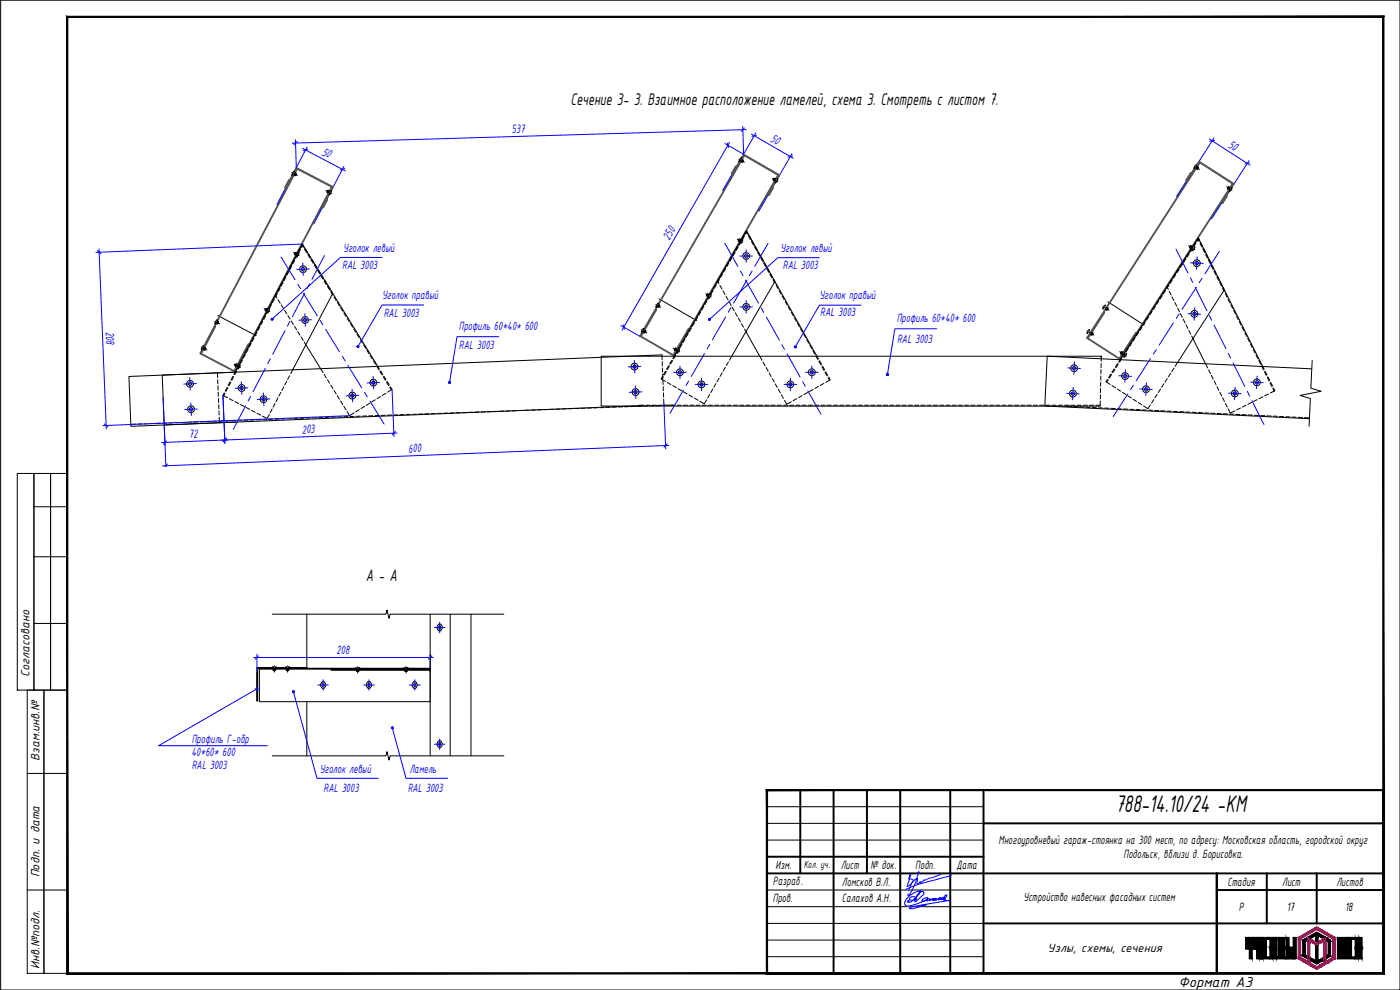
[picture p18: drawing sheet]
<svg xmlns="http://www.w3.org/2000/svg" width="420mm" height="297mm" viewBox="0 0 420 297" stroke-linecap="round" stroke-linejoin="round" font-family="sans-serif">
<defs><g id="words">
<text font-size="7.8" x="334.8" y="243.7">788-14.10/24 -КМ</text>
<g font-size="5.4">
<text x="171.2" y="31.5">Сечение 3- 3. Взаимное расположение ламелей, схема 3. Смотреть с листом 7.</text>
<text x="109.7" y="174.2">А - А</text>
</g>
<text font-size="4.7" x="353.7" y="296">Формат А3</text>
<g font-size="3.9" fill="#00f">
<text x="153.6" y="39.9" transform="rotate(-2 153.6 39.9)">537</text>
<text x="96.4" y="46.4" transform="rotate(28 96.4 46.4)">50</text>
<text x="231" y="42.3" transform="rotate(30 231 42.3)">50</text>
<text x="368.4" y="44" transform="rotate(33 368.4 44)">50</text>
<text x="103" y="75.6">Уголок левый</text>
<text x="200.9" y="72.2" transform="rotate(-60 200.9 72.2)">250</text>
<text x="234.2" y="75.7">Уголок левый</text>
<text x="102.7" y="80.8">RAL 3003</text>
<text x="234.9" y="80.6">RAL 3003</text>
<text x="114.7" y="89.8">Уголок правый</text>
<text x="245.9" y="89.8">Уголок правый</text>
<text x="115.2" y="95.1">RAL 3003</text>
<text x="246.1" y="94.9">RAL 3003</text>
<text x="31.7" y="99.5" transform="rotate(88 31.7 99.5)">208</text>
<text x="137.7" y="99.1">Профиль 60*40* 600</text>
<text x="269.1" y="96.8">Профиль 60*40* 600</text>
<text x="137.7" y="104.7">RAL 3003</text>
<text x="269.2" y="102.9">RAL 3003</text>
<text x="56.8" y="131.4" transform="rotate(-2 56.8 131.4)">72</text>
<text x="90.7" y="130.1" transform="rotate(-2 90.7 130.1)">203</text>
<text x="122.6" y="135.8" transform="rotate(-2 122.6 135.8)">600</text>
<text x="101" y="196.3">208</text>
<text x="57.5" y="227">40*60* 600</text>
<text x="57.6" y="222.8">Профиль Г-обр</text>
<text x="57.6" y="230.8">RAL 3003</text>
<text x="95.9" y="231.9">Уголок левый</text>
<text x="122.9" y="231.9">Ламель</text>
<text x="97.1" y="237.8">RAL 3003</text>
<text x="122.4" y="237.8">RAL 3003</text>
</g>
<g font-size="3.9">
<text x="8.8" y="203.2" transform="rotate(-90 8.8 203.2)">Согласовано</text>
<text x="11.9" y="228.2" transform="rotate(-90 11.9 228.2)">Взам.инв.№</text>
<text x="299.7" y="253.4">Многоуровневый гараж-стоянка на 300 мест, по адресу: Московская область, городской округ</text>
<text x="337.2" y="257.5">Подольск, вблизи д. Борисовка.</text>
<text x="11.9" y="263.3" transform="rotate(-90 11.9 263.3)">Подп. и дата</text>
<text x="232.8" y="260.8">Изм.</text>
<text x="252.3" y="260.8">Лист</text>
<text x="261.3" y="260.8">№ док.</text>
<text x="274.7" y="260.8">Подп.</text>
<text x="287" y="260.6">Дата</text>
<text x="232" y="265.6">Разраб.</text>
<text x="252.7" y="265.7">Ломсков В.Л.</text>
<text x="368.4" y="265.8">Стадия</text>
<text x="384.8" y="265.8">Лист</text>
<text x="401.1" y="265.8">Листов</text>
<text x="232" y="270.6">Пров.</text>
<text x="252.7" y="270.7">Салахов А.Н.</text>
<text x="307.2" y="270.3">Устройство навесных фасадных систем</text>
<text x="371.8" y="273.3">Р</text>
<text x="386.2" y="273.3">17</text>
<text x="403.7" y="273.3">18</text>
<text x="314.4" y="285.8">Узлы, схемы, сечения</text>
<text x="11.9" y="290.7" transform="rotate(-90 11.9 290.7)">Инв.№подл.</text>
</g>
<text font-size="3.4" x="241.2" y="260.3">Кол. уч.</text>
</g></defs>
<!-- layer: 0 -->
<g fill="none" stroke="#000" stroke-width=".3">
<path d="M.2 .1h420v296.9h-420zM87.4 79.5l-.6 1.1M87.6 79.8l-.6 1.1M88.3 77.9l-.6 1.1M88.4 78.1l-.5 1.1M89.2 76.2l-.6 1.1M89.3 76.4l-.6 1.2M90 74.6l-.5 1.1M90.2 74.8l-.6 1.1M90.6 73.5l.5 .7M90.9 73.5l-.4 .7M91.2 74l-.5-.8-.4 .8"/>
<path d="M91.4 74.7l.6 1.1M91.5 74.5l.7 1.1M92.4 76.3l.6 1.1M92.5 76.1l.7 1.1M93.3 77.9l.7 1.1M93.5 77.7l.6 1M94.3 79.5l.7 1.1M94.5 79.3l.6 1.1M218.6 78.7l-.6 1.1M218.7 78.9l-.6 1.1M219.5 77.1l-.6 1.1M219.7 77.3l-.6 1.1"/>
<path d="M220.5 75.4l-.7 1.1M220.6 75.7l-.6 1.1M221.4 73.8l-.6 1.1M221.6 74.1l-.7 1M222.3 72.2l-.6 1.1M222.5 72.4l-.6 1.1M223.3 70.6l-.6 1.1M223.4 70.8l-.6 1.1M223.6 70l.4-.7 .5 .7M223.9 69.5l.4 .8M224.2 69.5l-.5 .8M224.6 70.8l.6 1.1"/>
<path d="M224.8 70.6l.6 1.1M225.5 72.5l.6 1.1M225.7 72.2l.6 1.1M226.5 74.1l.6 1.1M226.6 73.9l.6 1M227.4 75.7l.6 1.1M227.5 75.5l.6 1.1M228.3 77.4l.6 1.1M228.5 77.1l.6 1.1M229.2 79l.6 1.1M229.4 78.8l.6 1M354.8 79l-.7 1"/>
<path d="M354.9 79.2l-.7 1.1M355.8 77.4l-.7 1.1M355.9 77.6l-.7 1.1M356.8 75.8l-.7 1.1M356.9 76.1l-.6 1M357.8 74.3l-.7 1M357.9 74.5l-.6 1.1M358.8 72.7l-.7 1M358.9 72.9l-.6 1.1M359.2 72.1l.4-.7 .4 .8M359.5 71.7l.4 .7M359.8 71.7l-.5 .7"/>
<path d="M360.2 73l.5 1.1M360.3 72.8l.6 1.1M361 74.7l.5 1.1M361.1 74.4l.6 1.2M361.8 76.3l.6 1.2M362 76.1l.5 1.1M362.7 78l.5 1.1M362.8 77.8l.6 1.1M363.5 79.7l.6 1.1M363.7 79.5l.5 1.1M65.3 94.7l11.6 6M77.1 99.7l-.6 1.1"/>
<path d="M78 98l-.6 1.2M78.9 96.4l-.6 1.1M79.7 94.7l-.5 1.1M80.6 93.1l-.6 1.1M81.5 91.4l-.6 1.1M82.3 89.7l-.5 1.1M83.1 87.8l-.4 .8 .4 .8M83.2 88.1l-.6 1.1M83.4 89.9l.7 1.1M83.9 86.2l-.5 1.1M84.1 86.4l-.6 1.1M84.4 91.5l.7 1.1"/>
<path d="M84.8 84.5l-.6 1.1M85 84.8l-.6 1.1M85.4 93.1l.7 1.1M85.7 82.9l-.6 1.1M85.8 83.1l-.5 1.1M86.4 94.7l.7 1.1M86.6 81.2l-.6 1.1M86.7 81.4l-.6 1.1M87.4 96.3l.6 1.1M88.4 97.9l.6 1.1M89.3 99.5l.7 1M95.3 81.1l.7 1.1"/>
<path d="M95.5 80.9l.6 1M96.3 82.7l.7 1.1M96.5 82.5l.6 1.1M97.3 84.3l.6 1.1M97.4 84.1l.7 1M98.3 85.9l.6 1.1M98.4 85.7l.7 1M99.3 87.5l.6 1.1M99.4 87.3l14.5 23.4M100.2 89.1l.7 1.1M101.2 90.7l.7 1.1M102.2 92.3l.7 1.1"/>
<path d="M103.2 93.9l.6 1.1M104.2 95.5l.6 1M105.2 97.1l.6 1.1M106.2 98.7l.6 1M197.8 89.7l11.3 6.5M207.5 98.4l-.6 1.1M208.4 96.8l-.6 1.1M209.4 95.2l-.7 1.1M210.3 93.6l-.6 1M211.2 91.9l-.6 1.1M212.2 90.3l-.7 1.1M213.1 88.7l-.6 1.1"/>
<path d="M214.1 87.1l-.7 1M215 85.4l-.6 1.1M215.8 83.6l-.5 .7 .5 .8M215.9 83.8l-.6 1.1M216.1 85.6l.6 1.1M216.7 81.9l-.6 1.1M216.9 82.2l-.7 1.1M217 87.3l.6 1.1M217.7 80.3l-.7 1.1M217.8 80.6l-.6 1M217.9 88.9l.6 1.1M218.8 90.6l.6 1.1"/>
<path d="M219.8 92.2l.6 1.1M220.7 93.8l.6 1.1M221.6 95.5l.6 1M222.5 97.1l.6 1.1M223.4 98.7l5.3 9.4M230.1 80.6l.6 1.1M230.3 80.4l.6 1.1M231.1 82.3l.6 1.1M231.2 82l.6 1.1M232 83.9l.6 1.1M232.1 83.7l13.5 24M232.9 85.5l.6 1.1"/>
<path d="M233.8 87.2l.6 1.1M234.7 88.8l.7 1.1M235.6 90.4l.7 1.1M236.6 92.1l.6 1.1M237.5 93.7l.6 1.1M238.4 95.3l.6 1.1M239.3 97l.6 1.1M240.2 98.6l.7 1.1M332.4 90.5l11 7.1M341.7 99.7l-.7 1.1M342.7 98.2l-.6 1M343.7 96.6l-.6 1"/>
<path d="M344.8 95l-.7 1.1M345.8 93.4l-.7 1.1M346.8 91.8l-.7 1.1M347.8 90.3l-.7 1M348.8 88.7l-.7 1.1M349.8 87.1l-.7 1.1M350.7 85.3l-.5 .7 .4 .8M350.8 85.5l-.6 1.1M350.9 87.4l.6 1.1M351.7 83.7l-.7 1.1M351.7 89.1l.6 1.1M351.9 84l-.7 1"/>
<path d="M352.6 90.7l.5 1.2M352.7 82.1l-.7 1.1M352.9 82.4l-.7 1M353.4 92.4l.6 1.1M353.7 80.6l-.6 1M353.9 80.8l-.7 1.1M354.3 94.1l.5 1.1M355.1 95.8l.6 1.1M355.9 97.5l.6 1.1M356.8 99.1l.5 1.2M364.3 81.4l.6 1.1M364.5 81.1l.6 1.2"/>
<path d="M365.2 83l.5 1.2M365.4 82.8l.5 1.1M366 84.7l.6 1.1M366.2 84.5l.6 1.1M366.9 86.4l.5 1.1M367 86.2l12.4 24.6M367.7 88.1l.6 1.1M368.6 89.8l.5 1.1M369.4 91.4l.6 1.1M370.2 93.1l.6 1.1M371.1 94.8l.5 1.1M371.9 96.5l.6 1.1"/>
<path d="M372.7 98.1l.6 1.2M373.6 99.8l.5 1.1M65.3 111.9v1.4M65.3 113.9l.1 1.3M65.4 115.8l.1 1.2M65.5 117.7v1.2M65.6 119.5v1.3M67.3 117.9l-.4 .7 1.4 .7M67.5 118l-.4 .7M68.2 116.3l-.6 1.1M68.4 116.3l-.6 1.1M68.8 119.6l1.1 .6"/>
<path d="M69 114.6l-.5 1.1M69.3 114.6l-.6 1.1M69.9 112.9l-.6 1.1M70.1 113l-.5 1.1M70.2 111.7l-31.5 1.3 .6 14.9 31.5-1.3M71 111.3l-.6 1.1M71.9 109.7l-.6 1.1M72.8 108l-.6 1.1M73.6 106.3l-.6 1.1M74.5 104.7l-.6 1.1M75.4 103l-.6 1.1M76.2 101.4l-.5 1.1"/>
<path d="M83.4 119.4l-.6 1.1M84.3 117.7l-.6 1.1M85.2 116.1l-.6 1.1M86 114.4l-.6 1.1M86.9 112.7l-.6 1.1M87.2 112.2l12.7-24.2-9.2-14.8-20.5 39.2M90.3 101.1l.7 1M91.3 102.7l5.7 9.1M97.3 112.3l.6 1.1M98.3 113.9l.6 1.1M99.3 115.5l.6 1.1M100.2 117.1l.7 1.1"/>
<path d="M101.2 118.7l.7 1.1M107.1 100.3l.7 1M108.1 101.9l.7 1M109.1 103.5l.7 1M110.1 105.1l.6 1M111.1 106.7l.6 1M112.1 108.3l.6 1M112.6 120l-1.1 .6M113.1 109.9l.6 1M114 111.4l.7 1.1M114.2 119l-1 .6M114.2 111.3l.7 1"/>
<path d="M115 113l.7 1.1M115.2 112.8l.6 1.1M115.8 118l-1.1 .6M116 114.6l.6 1.1M116.2 114.5l.6 1M117 116.2l.4 .8M117.2 116l.5 .8-1.4 .9M198.7 107.9l-.1-1.4-149.9 6.1 .6 14.9 143.4-5.8M198.7 108.5l.1 1.3M198.8 113l-.4 .7 1.3 .8M198.8 110.4l.1 1.2M198.9 112.3v1.2"/>
<path d="M199 114.1v1.3M199 116l.1 1.2M199.1 113l-.5 .8M199.1 117.9l.1 1.2M199.2 119.7v1.5M199.7 111.4l-.6 1M200 111.4l-.6 1.1M200.3 114.8l1.1 .6M200.7 109.7l-.7 1.1M200.9 109.8l-.6 1.1M201.6 108.1l-.6 1.1M201.9 108.2l-.7 1"/>
<path d="M201.9 115.7l1.1 .6M201.9 107.6l22.1-38.3 8.6 15.1-13.7 23.7M202.8 106.6l-.6 1M203.5 116.6l1.1 .7M203.7 104.9l-.6 1.1M204.7 103.3l-.7 1.1M205.1 117.6l1.1 .6M205.6 101.7l-.6 1.1M206.5 100.1l-.6 1M206.8 118.5l1.1 .6M208.4 119.5l1.1 .6M212 120l-.7 1.2-1.3-.8"/>
<path d="M213 118.3l-.6 1.1M213.9 116.7l-.6 1.1M214.9 115.1l-.7 1.1M215.8 113.5l-.6 1.1M216.7 111.9l-.6 1M217.7 110.2l-.7 1.1M218.6 108.6l-.6 1.1M229 108.6l.6 1.1M229.9 110.3l.6 1.1M230.8 111.9l.7 1.1M231.8 113.5l.6 1.1M232.7 115.2l.6 1.1"/>
<path d="M233.6 116.8l.6 1.1M234.5 118.4l.6 1.1M239.1 119.6l-1.1 .6M240.7 118.7l-1.1 .6M241.2 100.3l.6 1M242.1 101.9l.6 1.1M242.4 117.8l-1.1 .6M243 103.5l.6 1.1M243.9 105.1l.6 1.1M244 116.9l-1.1 .6M244.8 106.8l.6 1.1M245.6 115.9l-1 .7"/>
<path d="M245.8 108.4l.6 1.1M245.9 108.2l.6 1.1M246.7 110.1l.6 1.1M246.9 109.9l.6 1.1M247.3 115l-1.1 .6M247.6 111.7l.6 1.1M247.8 111.5l.6 1.1M248.5 113.3l.4 .8M248.7 113.1l.5 .9-1.4 .7M330.2 118.4v1.3M330.3 116.6v1.2M330.3 114.7v1.2"/>
<path d="M330.4 112.8l-.1 1.3M330.4 110.9v1.3M330.5 109.1l-.1 1.2M330.5 106.9h-150.1v14.9l149.8 .1v-1.6M330.5 106.9v1.5M330.5 106.9v.8M332.3 113.9l-.4 .6 1.3 .9M332.6 113.9l-.5 .8M333.4 112.3l-.7 1M333.6 112.4l-.7 1M333.7 115.7l1.1 .7M334.4 110.7l-.7 1"/>
<path d="M334.6 110.8l-.7 1M335.3 116.7l1.1 .7M335.4 109.1l-.7 1.1M335.6 109.2l-.6 1.1M335.7 108.6l23.9-37.2 7.8 15.6-14.7 22.9M336.7 107.6l-.7 1.1M336.9 117.7l1 .7M337.7 106.1l-.7 1M338.5 118.8l1 .6M338.7 104.5l-.7 1M339.7 102.9l-.7 1.1M340 119.8l1.1 .6"/>
<path d="M340.7 101.3l-.7 1.1M346.3 119.9l-.7 1.1M347.3 118.3l-.7 1.1M348.3 116.7l-.7 1.1M349.3 115.2l-.7 1M350.3 113.6l-.7 1M351.3 112l-.7 1.1M352.3 110.4l-.6 1.1M357.6 100.8l4.8 9.6M362.7 111l.6 1.1M363.6 112.6l.5 1.2M364.4 114.3l.6 1.1"/>
<path d="M365.2 116l.6 1.1M366.1 117.7l.5 1.1M366.9 119.3l.6 1.2M374.4 101.5l.6 1.1M375.3 103.2l.5 1.1M376.1 104.8l.6 1.1M377 106.5l.5 1.1M377.3 119.9l-1.1 .6M377.8 108.2l.6 1.1M378.6 109.9l.6 1.1M379 119l-1.1 .6M379.5 111.6l.5 1.1"/>
<path d="M379.7 111.4l.5 1.1M380.3 113.2l.6 1.1M380.5 113l.6 1.2M380.7 118.2l-1.2 .6M381.1 114.9l.6 1.1M381.3 114.7l.6 1.1M382 116.6l.4 .8M382.2 116.4l.4 .8-1.4 .7M393.7 110.7l-79.4-3.8-.7 14.9 79.4 3.8M393.8 108.2l-.4 8.3 3.1 .9-6.3 1.2 3.1 1-.4 8.3M40.7 127.3h-1.4M42.6 127.2h-1.3"/>
<path d="M44.4 127.1l-1.2 .1M46.3 127l-1.2 .1M48.2 127h-1.3M50.1 126.9l-1.3 .1M51.9 126.9h-1.2M53.8 126.8h-1.2M55.7 126.7l-1.3 .1M57.6 126.6l-1.3 .1M59.4 126.6h-1.2M61.3 126.5l-1.3 .1M63.2 126.5h-1.3M65 126.4h-1.2"/>
<path d="M65.6 121.4l.1 1.3M65.7 123.3l.1 1.2M65.8 125.2v1.4M66.9 126.3l-1.2 .1M68.8 126.3h-1.3M70.5 120.5l1.1 .6M70.7 126.2h-1.3M72.2 121.4l1.1 .5M72.5 126.1l-1.2 .1M73.8 122.2l1.1 .6M74.4 126.1h-1.2M75.5 123.1l1.1 .6"/>
<path d="M76.3 126h-1.3M77.1 124l1.2 .6M78.2 125.9l-1.3 .1M80 125.9h-1.2M80.8 124.4l-.6 1.2-1.4-.7M81.7 122.7l-.6 1.1M81.9 125.8h-1.2M82.6 121l-.6 1.1M83.8 125.7l-1.3 .1M85.7 125.7h-1.3M87.5 125.6h-1.2M89.4 125.5l-1.2 .1"/>
<path d="M91.3 125.5h-1.3M93.2 125.4h-1.3M95 125.3l-1.2 .1M96.9 125.3h-1.2M98.8 125.2l-1.3 .1M100.6 125.1l-1.2 .1M102.2 120.3l.7 1.1M102.5 125.1h-1.2M103.2 121.9l.6 1.1M104.2 123.5l.7 1.2 1.3-.8M104.4 125h-1.3M106.3 124.9l-1.3 .1"/>
<path d="M107.8 122.9l-1 .7M108.1 124.9h-1.2M109.4 121.9l-1 .7M110 124.8h-1.2M111 121l-1 .6M111.9 124.7l-1.3 .1M113.8 124.7h-1.3M115.6 124.6h-1.2M117.5 124.5l-1.2 .1M119.4 124.5h-1.3M121.3 124.4h-1.3M123.1 124.3l-1.2 .1"/>
<path d="M125 124.3h-1.2M126.9 124.2l-1.3 .1M128.8 124.1l-1.3 .1M130.6 124.1h-1.2M132.5 124h-1.2M134.4 123.9l-1.3 .1M136.2 123.9h-1.2M138.1 123.8l-1.2 .1M140 123.7l-1.3 .1M141.9 123.7h-1.3M143.7 123.6h-1.2M145.6 123.5l-1.2 .1"/>
<path d="M147.5 123.5h-1.3M149.4 123.4l-1.3 .1M151.2 123.3l-1.2 .1M153.1 123.3h-1.2M155 123.2l-1.3 .1M156.9 123.1l-1.3 .1M158.7 123.1h-1.2M160.6 123h-1.2M162.5 122.9l-1.3 .1M164.4 122.9h-1.3M166.2 122.8l-1.2 .1M168.1 122.8h-1.2"/>
<path d="M170 122.7h-1.3M171.9 122.6h-1.3M173.7 122.5l-1.2 .1M175.6 122.5h-1.3M177.5 122.4l-1.3 .1M179.3 122.4h-1.2M181.2 122.3h-1.2M183.1 122.2l-1.3 .1M185 122.1l-1.3 .1M186.8 122.1h-1.2M188.7 122l-1.2 .1M190.6 121.9l-1.3 .1"/>
<path d="M191.9 121.6h1.3M192.5 121.9h-1.3M193.8 121.6h1.3M194.3 121.8l-1.2 .1M195.7 121.6h1.3M196.2 121.8h-1.2M197.6 121.6h1.3M198.1 121.7h-1.2M199.5 121.6h1.2M200 121.6l-1.3 .1M201.4 121.6h1.2M202 121.5l-1.4 .1"/>
<path d="M203.2 121.6h1.3M205.1 121.6h1.3M207 121.6h1.2M208.9 121.6h1.2M210.7 121.6h1.3M212.6 121.6h1.2M214.5 121.6h1.2M216.3 121.6h1.3M218.2 121.6h1.3M220.1 121.6h1.3M222 121.6h1.2M223.9 121.6h1.2"/>
<path d="M225.7 121.6h1.3M227.6 121.6h1.3M229.5 121.6h1.2M231.4 121.6h1.2M233.2 121.6h1.3M235.1 121.6h1.2M235.4 120.1l.7 1.2 1.4-.7M237 121.6h1.2M238.8 121.6h1.3M240.7 121.6h1.3M242.6 121.6h1.3M244.5 121.6h1.2"/>
<path d="M246.4 121.6h1.2M248.2 121.6h1.3M250.1 121.6h1.3M252 121.6h1.2M253.9 121.6h1.2M255.7 121.6h1.3M257.6 121.6h1.2M259.5 121.6h1.2M261.3 121.6h1.3M263.2 121.6h1.3M265.1 121.6h1.3M267 121.6h1.2"/>
<path d="M268.9 121.6h1.2M270.7 121.6h1.3M272.6 121.6h1.3M274.5 121.6h1.2M276.4 121.6h1.2M278.2 121.6h1.3M280.1 121.6h1.2M282 121.6h1.2M283.8 121.6h1.3M285.7 121.6h1.3M287.6 121.6h1.3M289.5 121.6h1.2"/>
<path d="M291.4 121.6h1.2M293.2 121.6h1.3M295.1 121.6h1.3M297 121.6h1.2M298.9 121.6h1.2M300.7 121.6h1.3M302.6 121.6h1.2M304.5 121.6h1.2M306.3 121.6h1.3M308.2 121.6h1.3M310.1 121.6h1.3M312 121.6h1.2"/>
<path d="M313.9 121.6h1.2M315.7 121.6h1.3M317.6 121.6h1.3M319.5 121.6h1.2M320.1 121.9l1.5 .1M321.4 121.6h1.2M322.2 122l1.2 .1M323.2 121.6h1.3M324.1 122.1h1.2M325.1 121.6h1.2M325.9 122.2h1.3M327 121.6h1.2"/>
<path d="M327.8 122.3h1.3M328.8 121.6h1.4M329.7 122.4h1.2M331.6 122.4l1.2 .1M333.4 122.5l1.3 .1M335.3 122.6l1.3 .1M337.2 122.7l1.2 .1M339 122.8l1.3 .1M340.9 122.9h1.3M341.6 120.8l1.1 .7M342.8 123h1.2M344.7 123.1h1.2"/>
<path d="M345.2 121.5l-.7 1.1-1.3-.8M346.5 123.2h1.3M348.4 123.2l1.3 .1M350.3 123.3l1.2 .1M352.1 123.4l1.3 .1M354 123.5l1.3 .1M355.9 123.6l1.2 .1M357.8 123.7h1.2M359.6 123.8h1.3M361.5 123.9h1.3M363.4 124h1.2M365.3 124l1.2 .1"/>
<path d="M367.1 124.1l1.3 .1M367.7 121l.6 1.1M368.6 122.7l.6 1.3 1.4-.7M369 124.2l1.3 .1M370.9 124.3l1.2 .1M372.3 122.4l-1.1 .6M372.8 124.4l1.2 .1M374 121.6l-1.1 .5M374.6 124.5l1.3 .1M375.6 120.7l-1.1 .6M376.5 124.6l1.3 .1M378.4 124.7h1.2"/>
<path d="M380.2 124.8h1.3M382.1 124.8l1.3 .1M384 125h1.2M385.9 125l1.2 .1M387.7 125.1l1.3 .1M389.6 125.2l1.3 .1M391.5 125.3l1.5 .1M5.2 142.1h5v65h-5zM10.2 142.1h5v65h-5zM10.2 152h10M15.2 142.1h5v65h-5zM10.2 167.1h10"/>
<path d="M10.2 187.1h10M81.7 184.3h34.1l.3-1.3 .7 2.5 .3-1.2h34.1M92.1 184.3v16.2M129.1 184.3v42.5M131.9 187.8a.56 .56 0 0 0-.3 .5 .56 .56 0 0 0 .4 .5 .55 .55 0 0 0 .3-.6 .55 .55 0 0 0-.4-.4M132.2 189.3a1.05 1.05 0 0 0 .5-1.2 1.05 1.05 0 0 0-1-.8 1.06 1.06 0 0 0-.5 1.1 1.06 1.06 0 0 0 1 .9M135.1 184.3v42.5M141.4 184.3v42.5M8.2 207.1h5v84.9h-5zM13.2 207.1h7v84.9h-7zM77.1 200.3h15v.2h-14.8v9.8h-.2zM77.2 200.3l-.1 .1"/>
<path d="M77.3 210.3h.1M77.3 200.7l-.2 .2M77.3 200.9l-.2 .2M77.3 201l-.2 .2M77.3 201.2l-.2 .2M77.3 201.4l-.2 .2M77.3 201.5l-.2 .2M77.3 201.7l-.2 .2M77.3 201.9l-.2 .2M77.3 202l-.2 .3M77.3 202.2l-.2 .2M77.3 202.4l-.2 .2"/>
<path d="M77.3 202.5l-.2 .3M77.3 202.7l-.2 .2M77.3 202.9l-.2 .2M77.3 203l-.2 .2M77.3 203.2l-.2 .2M77.3 203.4l-.2 .2M77.3 203.5l-.2 .3M77.3 203.7l-.2 .2M77.3 203.9l-.2 .2M77.3 204.1l-.2 .2M77.3 204.2l-.2 .2M77.3 204.4l-.2 .2"/>
<path d="M77.3 204.6l-.2 .2M77.3 204.7l-.2 .2M77.3 204.9l-.2 .2M77.3 205.1l-.2 .2M77.3 205.2l-.2 .3M77.3 205.4l-.2 .2M77.3 205.6l-.2 .2M77.3 205.7l-.2 .3M77.3 205.9l-.2 .2M77.3 206.1l-.2 .2M77.3 206.2l-.2 .3M77.3 206.4l-.2 .2"/>
<path d="M77.3 206.6l-.2 .2M77.3 206.7l-.2 .3M77.3 206.9l-.2 .2M77.3 207.1l-.2 .2M77.3 207.2l-.2 .3M77.3 207.4l-.2 .2M77.3 207.6l-.2 .2M77.3 207.8l-.2 .2M77.3 207.9l-.2 .2M77.3 208.1l-.2 .2M77.3 208.3l-.2 .2M77.3 208.4l-.2 .2"/>
<path d="M77.3 208.6l-.2 .2M77.3 208.8l-.2 .2M77.3 208.9l-.2 .3M77.3 209.1l-.2 .2M77.3 209.3l-.2 .2M77.3 209.4l-.2 .3M77.3 209.6l-.2 .2M77.3 209.8l-.2 .2M77.3 209.9l-.2 .3M77.3 210.1l-.1 .2M77.4 200.3l-.3 .3M77.6 200.3l-.5 .4"/>
<path d="M77.7 200.3l-.2 .2M77.9 200.5h51.2v10h-51.2zM77.9 200.5h51.2v.3h-51.2zM77.9 200.3l-.3 .2M78.1 200.3l-.3 .2M78.2 200.3l-.2 .2M78.4 200.3l-.3 .2M78.6 200.3l-.3 .2M78.7 200.3l-.2 .2M78.9 200.3l-.2 .2M79.1 200.3l-.3 .2M79.2 200.3l-.2 .2"/>
<path d="M79.4 200.3l-.3 .2M79.6 200.3l-.3 .2M79.7 200.3l-.2 .2M79.9 200.3l-.2 .2M80.1 200.3l-.3 .2M80.2 200.3l-.2 .2M80.4 200.3l-.2 .2M80.6 200.3l-.3 .2M80.8 200.3l-.3 .2M80.9 200.3l-.2 .2M81.1 200.3l-.3 .2M81.3 200.3l-.3 .2"/>
<path d="M81.4 200.3l-.2 .2M81.6 200.3l-.3 .2M81.8 200.3l-.3 .2M81.9 200.3l-.2 .2M82.1 200.3l-.2 .2M82.3 200.3l-.3 .2M82.4 200.3l-.2 .2M82.6 200.3l-.2 .2M82.8 200.3l-.3 .2M82.9 200.3l-.2 .2M83.1 200.3l-.3 .2M83.3 200.3l-.3 .2"/>
<path d="M83.4 200.3l-.2 .2M83.6 200.3l-.2 .2M83.8 200.3l-.3 .2M83.9 200.3l-.2 .2M84.1 200.3l-.2 .2M84.3 200.3l-.3 .2M84.5 200.3l-.3 .2M84.6 200.3l-.2 .2M84.8 200.3l-.3 .2M85 200.3l-.3 .2M85.1 200.3l-.2 .2M85.3 200.3l-.3 .2"/>
<path d="M85.5 200.3l-.3 .2M85.6 200.3l-.2 .2M85.8 200.3l-.2 .2M86 200.3l-.3 .2M86.1 200.3l-.2 .2M86.3 200.3l-.2 .2M86.5 200.3l-.3 .2M86.6 200.3l-.2 .2M86.8 200.3l-.2 .2M87 200.3l-.3 .2M87.1 200.3l-.2 .2M87.3 200.3l-.2 .2"/>
<path d="M87.5 200.3l-.3 .2M87.7 200.3l-.3 .2M87.8 200.3l-.2 .2M88 200.3l-.3 .2M88.2 200.3l-.3 .2M88.3 200.3l-.2 .2M88.5 200.3l-.3 .2M88.7 200.3l-.3 .2M88.8 200.3l-.2 .2M89 200.3l-.2 .2M89.2 200.3l-.3 .2M89.3 200.3l-.2 .2"/>
<path d="M89.5 200.3l-.2 .2M89.7 200.3l-.3 .2M89.9 200.3l-.3 .2M90 200.3l-.2 .2M90.2 200.3l-.3 .2M90.3 200.3l-.2 .2M90.5 200.3l-.2 .2M90.7 200.3l-.3 .2M90.8 200.3l-.2 .2M91 200.3l-.2 .2M91.2 200.3l-.3 .2M91.4 200.3l-.3 .2"/>
<path d="M91.5 200.3l-.2 .2M91.7 200.3l-.3 .2M91.9 200.3l-.3 .2M92 200.3l-.2 .2M92.1 200.4l-.2 .1M92.1 210.5v16.3M96.7 204.5a1.06 1.06 0 0 0-.5 1.2 1.06 1.06 0 0 0 1 .8 1.05 1.05 0 0 0 .5-1.1 1.05 1.05 0 0 0-1-.9M96.9 206a.56 .56 0 0 1-.2-.5 .56 .56 0 0 1 .4-.5l.2 .5-.2 .5M96.9 206h.1M99.4 200.8h29.7v.2h-29.7zM99.4 200.8v-.3l.2 .3M99.4 200.7v.2"/>
<path d="M99.5 200.5l.3 .3-.3 .2M99.6 200.8l-.2 .2M99.7 200.5l.2 .3-.2 .2M99.8 200.5l.3 .3-.2 .2M100 200.5l.3 .3M100.2 200.5l.2 .3-.2 .2M100.3 200.8l-.3 .2M100.4 200.5l.2 .3-.2 .2M100.5 200.5l.3 .3-.3 .2M100.7 200.5l.2 .3M100.9 200.5l.2 .3-.2 .2M101 200.8l-.3 .2"/>
<path d="M101 200.5l.3 .3-.3 .2M101.2 200.5l.3 .3-.3 .2M101.4 200.5l.2 .3M101.5 200.5l.3 .3-.2 .2M101.6 200.8l-.2 .2M101.7 200.5l.3 .3-.3 .2M101.9 200.5l.2 .3-.2 .2M102 200.5l.3 .3-.2 .2M102.2 200.5l.2 .3M102.4 200.5l.2 .3-.2 .2M102.5 200.8l-.3 .2M102.6 200.5l.2 .3-.2 .2"/>
<path d="M102.7 200.5l.3 .3-.3 .2M102.9 200.5l.2 .3M103 200.5l.3 .3-.2 .2M103.1 200.8l-.2 .2M103.2 200.5l.3 .3-.3 .2M103.4 200.5l.2 .3M103.5 200.5l.3 .3M103.7 200.8l-.3 .2M103.7 200.5l.3 .3-.3 .2M103.8 200.8l-.2 .2M103.9 200.5l.2 .3-.2 .2M104.1 200.5l.2 .3"/>
<path d="M104.2 200.5l.3 .3-.3 .2M104.3 200.8l-.2 .2M104.4 200.5l.2 .3-.2 .2M104.6 200.5l.2 .3-.2 .2M104.7 200.5l.3 .3M104.9 200.5l.3 .3-.3 .2M105 200.8l-.2 .2M105.1 200.5l.2 .3-.2 .2M105.2 200.5l.3 .3-.2 .2M105.4 200.5l.3 .3M105.6 200.5l.2 .3-.2 .2M105.7 200.8l-.3 .2"/>
<path d="M105.7 200.5l.3 .3-.2 .2M105.9 200.5l.3 .3-.3 .2M106.1 200.5l.2 .3-.2 .2M106.3 200.5l.2 .3M106.4 200.5l.3 .3-.3 .2M106.5 200.8l-.2 .2M106.6 200.5l.2 .3-.2 .2M106.7 200.5l.3 .3-.2 .2M106.9 200.5l.3 .3M107.1 200.5l.2 .3-.2 .2M107.2 200.8l-.3 .2M107.3 200.5l.2 .3-.2 .2"/>
<path d="M107.4 200.5l.3 .3-.3 .2M107.6 200.5l.2 .3M107.8 200.5l.2 .3-.2 .2M107.9 200.8l-.3 .2M107.9 200.5l.3 .3-.2 .2M108.1 200.5l.3 .3-.3 .2M108.3 200.5l.2 .3M108.4 200.5l.3 .3-.2 .2M108.5 200.8l-.2 .2M108.6 200.5l.3 .3-.3 .2M108.8 200.5l.2 .3-.2 .2M108.9 200.5l.3 .3"/>
<path d="M109.1 200.5l.3 .3-.3 .2M109.2 200.8l-.2 .2M109.3 200.5l.2 .3-.2 .2M109.5 200.5l.2 .3-.2 .2M109.6 200.5l.3 .3-.3 .2M109.8 200.5l.2 .3M110 200.5l.2 .3-.2 .2M110 200.8l-.2 .2M110.1 200.5l.3 .3-.3 .2M110.3 200.5l.2 .3-.2 .2M110.4 200.5l.3 .3M110.6 200.5l.3 .3-.3 .2"/>
<path d="M110.6 205a.51 .51 0 0 1 .4 .5 .51 .51 0 0 1-.4 .5l-.2-.5zM110.7 200.8l-.2 .2M110.8 200.5l.2 .3-.2 .2M110.9 206.5a1.05 1.05 0 0 0 .6-1.1 1.05 1.05 0 0 0-1-.9 1.06 1.06 0 0 0-.6 1.2 1.06 1.06 0 0 0 1 .8M111 200.5l.2 .3M111.1 200.5l.3 .3M111.2 200.8l-.2 .2M111.3 200.5l.2 .3-.2 .2M111.4 200.8l-.3 .2M111.5 200.5l.2 .3-.2 .2M111.6 200.5l.3 .3M111.8 200.5l.3 .3-.3 .2"/>
<path d="M111.9 200.8l-.2 .2M112 200.5l.2 .3-.2 .2M112.1 200.5l.3 .3-.2 .2M112.3 200.5l.3 .3M112.5 200.5l.2 .3-.2 .2M112.6 200.8l-.3 .2M112.6 200.5l.3 .3-.2 .2M112.8 200.5l.3 .3-.3 .2M113 200.5l.2 .3-.2 .2M113.2 200.5l.2 .3-.2 .2M113.3 200.5l.3 .3-.3 .2M113.5 200.5l.2 .3-.2 .2"/>
<path d="M113.7 200.5l.2 .3-.2 .2M113.8 200.5l.3 .3M114 200.5l.2 .3-.2 .2M114.1 200.8l-.3 .2M114.2 200.5l.2 .3-.2 .2M114.3 200.5l.3 .3-.3 .2M114.5 200.5l.2 .3M114.7 200.5l.2 .3-.2 .2M114.8 200.8l-.3 .2M114.8 200.5l.3 .3-.2 .2M115 200.5l.3 .3-.3 .2M115.2 200.5l.2 .3"/>
<path d="M115.3 200.5l.3 .3-.2 .2M115.4 200.8l-.2 .2M115.5 200.5l.3 .3-.3 .2M115.7 200.5l.2 .3-.2 .2M115.8 200.5l.3 .3M116 200.5l.3 .3-.3 .2M116.1 200.8l-.2 .2M116.2 200.5l.2 .3-.2 .2M116.4 200.5l.2 .3-.2 .2M116.5 200.5l.3 .3M116.7 200.5l.2 .3-.2 .2M116.8 200.8l-.3 .2"/>
<path d="M116.9 200.5l.2 .3-.2 .2M117 200.5l.3 .3-.2 .2M117.2 200.5l.2 .3-.2 .2M117.4 200.5l.2 .3M117.5 200.5l.3 .3-.3 .2M117.6 200.8l-.2 .2M117.7 200.5l.2 .3-.2 .2M117.9 200.5l.2 .3-.2 .2M118 200.5l.3 .3M118.2 200.5l.2 .3-.2 .2M118.3 200.8l-.3 .2M118.4 200.5l.2 .3-.2 .2"/>
<path d="M118.5 200.5l.3 .3M118.7 200.5l.3 .3M118.8 200.8l-.2 .2M118.9 200.5l.2 .3-.2 .2M119 200.8l-.3 .2M119 200.5l.3 .3-.2 .2M119.2 200.5l.3 .3M119.4 200.5l.2 .3-.2 .2M119.5 200.8l-.3 .2M119.5 200.5l.3 .3-.2 .2M119.7 200.5l.3 .3-.3 .2M119.9 200.5l.2 .3"/>
<path d="M120.1 200.5l.2 .3-.2 .2M120.2 200.8l-.3 .2M120.2 200.5l.3 .3-.3 .2M120.4 200.5l.3 .3-.3 .2M120.6 200.5l.2 .3-.2 .2M120.7 200.5l.3 .3M120.9 200.5l.2 .3-.2 .2M121 200.8l-.2 .2M121.1 200.5l.2 .3-.2 .2M121.2 200.5l.3 .3-.3 .2M121.4 200.5l.2 .3M121.6 200.5l.2 .3-.2 .2"/>
<path d="M121.7 200.8l-.3 .2M121.7 200.5l.3 .3-.2 .2M121.9 200.5l.3 .3-.3 .2M122.1 200.5l.2 .3M122.2 200.5l.3 .3-.2 .2M122.3 200.8l-.2 .2M122.4 200.5l.3 .3-.3 .2M122.6 200.5l.2 .3-.2 .2M122.7 200.5l.3 .3M122.9 200.5l.3 .3-.3 .2M123 200.8l-.2 .2M123.1 200.5l.2 .3-.2 .2"/>
<path d="M123.3 200.5l.2 .3-.2 .2M123.4 200.5l.3 .3M123.6 200.5l.2 .3-.2 .2M123.7 200.8l-.3 .2M123.8 200.5l.2 .3-.2 .2M123.9 200.5l.3 .3-.2 .2M124 204.7a.88 .88 0 0 1 1.2 .2 .88 .88 0 0 1-.1 1.2 .69 .69 0 0 1-.8 .5 .69 .69 0 0 1-.6-.8zM124.1 200.5l.3 .3M124.3 200.5l.2 .3-.2 .2M124.4 200.8l-.3 .2M124.4 205a.51 .51 0 0 1 .4 .5 .51 .51 0 0 1-.4 .5l-.2-.5zM124.4 200.5l.3 .3-.2 .2"/>
<path d="M124.6 200.5l.2 .3-.2 .2M124.8 200.5l.2 .3-.2 .2M124.9 200.5l.3 .3M125.1 200.5l.2 .3-.2 .2M125.2 200.8l-.3 .2M125.3 200.5l.2 .3-.2 .2M125.4 200.5l.3 .3-.2 .2M125.6 200.5l.3 .3M125.8 200.5l.2 .3-.2 .2M125.9 200.8l-.3 .2M125.9 200.5l.3 .3-.2 .2M126.1 200.5l.3 .3"/>
<path d="M126.3 200.5l.2 .3M126.4 200.8l-.3 .2M126.4 200.5l.3 .3-.2 .2M126.6 200.8l-.3 .2M126.6 200.5l.3 .3-.3 .2M126.8 200.5l.2 .3M127 200.5l.2 .3-.2 .2M127.1 200.8l-.3 .2M127.1 200.5l.3 .3-.3 .2M127.3 200.5l.3 .3-.3 .2M127.5 200.5l.2 .3M127.6 200.5l.3 .3-.2 .2"/>
<path d="M127.7 200.8l-.2 .2M127.8 200.5l.3 .3-.3 .2M128 200.5l.2 .3-.2 .2M128.1 200.5l.3 .3-.2 .2M128.3 200.5l.2 .3M128.5 200.5l.2 .3-.2 .2M128.6 200.8l-.3 .2M128.7 200.5l.2 .3-.2 .2M128.8 200.5l.3 .3-.3 .2M129 200.5l.1 .1M129.1 200.9l-.1 .1M8.2 232.1h12"/>
<path d="M81.7 226.8h34.1l.3-1.3 .7 2.5 .3-1.2h34.1M131.9 222.8a.56 .56 0 0 0-.3 .5 .56 .56 0 0 0 .4 .5 .55 .55 0 0 0 .3-.6 .55 .55 0 0 0-.4-.4M132.2 224.3a1.05 1.05 0 0 0 .5-1.2 1.05 1.05 0 0 0-1-.8 1.06 1.06 0 0 0-.5 1.2 1.06 1.06 0 0 0 1 .8M8.2 267h12"/>
<circle cx="223.9" cy="76.8" r="1.03"/>
<circle cx="223.9" cy="76.8" r=".5"/>
<circle cx="359.2" cy="78.9" r="1.03"/>
<circle cx="359.2" cy="78.9" r=".5"/>
<circle cx="90.9" cy="80.8" r="1.03"/>
<circle cx="90.9" cy="80.8" r=".5"/>
<circle cx="91.6" cy="96" r="1.03"/>
<circle cx="91.6" cy="96" r=".5"/>
<circle cx="223.9" cy="92.1" r="1.03"/>
<circle cx="223.9" cy="92.1" r=".5"/>
<circle cx="358.4" cy="94.2" r="1.03"/>
<circle cx="358.4" cy="94.2" r=".5"/>
<circle cx="57" cy="115.2" r=".5"/>
<circle cx="57" cy="115.2" r="1.03"/>
<circle cx="72.5" cy="116.4" r=".5"/>
<circle cx="72.5" cy="116.4" r="1.03"/>
<circle cx="79.1" cy="119.8" r=".5"/>
<circle cx="79.1" cy="119.8" r="1.03"/>
<circle cx="105.7" cy="118.7" r="1.03"/>
<circle cx="105.7" cy="118.7" r=".5"/>
<circle cx="112" cy="114.8" r="1.03"/>
<circle cx="112" cy="114.8" r=".5"/>
<circle cx="190.4" cy="110" r=".5"/>
<circle cx="190.4" cy="110" r="1.03"/>
<circle cx="190.7" cy="117.6" r=".5"/>
<circle cx="190.7" cy="117.6" r="1.03"/>
<circle cx="204.1" cy="111.7" r=".5"/>
<circle cx="204.1" cy="111.7" r="1.03"/>
<circle cx="210.5" cy="115.3" r=".5"/>
<circle cx="210.5" cy="115.3" r="1.03"/>
<circle cx="237.2" cy="115.3" r="1.03"/>
<circle cx="237.2" cy="115.3" r=".5"/>
<circle cx="243.6" cy="111.7" r="1.03"/>
<circle cx="243.6" cy="111.7" r=".5"/>
<circle cx="322" cy="118.1" r=".5"/>
<circle cx="322" cy="118.1" r="1.03"/>
<circle cx="322.4" cy="110.5" r=".5"/>
<circle cx="322.4" cy="110.5" r="1.03"/>
<circle cx="337.7" cy="112.8" r=".5"/>
<circle cx="337.7" cy="112.8" r="1.03"/>
<circle cx="343.9" cy="116.8" r=".5"/>
<circle cx="343.9" cy="116.8" r="1.03"/>
<circle cx="370.6" cy="118" r="1.03"/>
<circle cx="370.6" cy="118" r=".5"/>
<circle cx="377.2" cy="114.7" r="1.03"/>
<circle cx="377.2" cy="114.7" r=".5"/>
<circle cx="57.3" cy="122.8" r=".5"/>
<circle cx="57.3" cy="122.8" r="1.03"/>
</g>
<path d="M89 50.7l.2 .1-29 55.4-.3-.1zM99.4 56.2l.2 .1-29 55.4-.3-.2zM223.2 46.7l.2 .1-31.2 54.2-.3-.1zM233.4 52.6l.2 .1-31.3 54.2-.2-.1zM359.9 48.8l.2 .2-33.8 52.6-.2-.2zM369.7 55.2l.3 .1-33.8 52.6-.2-.1zM64.5 97.9l.2 .1-4.2 8.1 9.7 5.1 4.3-8.1 .2 .1-4.4 8.3-10.1-5.3zM196.8 92.9l.3 .1-4.6 7.9 9.5 5.5 4.6-7.9 .2 .1-4.7 8.2-9.9-5.8zM331.3 93.7l.3 .1-5 7.7 9.3 5.9 4.9-7.6 .2 .1-5 7.9-9.7-6.2z" fill="none" stroke="#545454" stroke-width=".3"/>
<g fill="none" stroke="#00f" stroke-width=".3">
<path d="M222.9 37.9l.3 8.4-5.6-3.2M223.4 38.4l-1 1M223.9 38.9l-136.2 4.1M226.9 39.9l-10 17.2M88.7 41.9l.2 8.4M89.2 42.4l-1 1M90.8 44.5l12.9 6.8M92.2 44.1l-9.1 17.2M92.4 44.8l-1.4 .4M103.2 49.9l-9 17.2M103.4 50.6l-1.3 .4M218.2 42.9l.4 1.4"/>
<path d="M218.9 42.7l-32.2 56.3M225.5 40.2l12.6 7.3M227 40.5l-1.3 .4M237.7 46.1l-10 17.3M237.9 46.8l-1.4 .4M363 41.7l12.2 7.9M364.3 41.4l-11.2 17.5M364.5 42.1l-1.4 .3M374.9 48.2l-11.3 17.5M375 48.9l-1.4 .3M29.2 75.2l1.1 1M29.7 74.7l2.2 54"/>
<path d="M84.3 77.1l4.3 6.9M90.7 73.2l-61.9 2.5M90.9 78.9l.1 3.7M97.4 76.7l-3.8 7.1M114.7 77.2h-12.5l-20.5 18.6M217.5 72.9l3.9 7M222.1 76.8h3.7M223.9 75v3.7M230.5 73l-4 6.9M245.9 77.3h-12.5l-20.5 18.5M352.9 74.7l3.6 7.2M357.3 78.9l3.8 .1"/>
<path d="M359.3 77.1l-.2 3.7M365.9 75.4l-4.3 6.8M85.5 99.2l-3.6 7.1M87 96.4l-.7 1.4M89.4 85.3l.8 1.4M91.1 88l4.1 6.8M91.4 88l-3.7 7M91.5 94.1l.2 3.8M92.8 80.7l-3.7 .1M92.9 85.2l-.7 1.4M93.5 95.9l-3.8 .2M96.1 96.1l.8 1.4"/>
<path d="M97.7 98.8l4.2 6.8M127.2 91.5h-12.5l-7.3 12.5M186.4 97.7l5.5 3.2M187 97.5l.4 1.4M217.8 95.1l-4 6.8M219.4 92.3l-.8 1.4M222.1 92.1h3.7M222.2 81.3l.8 1.4M223.8 84.1l3.8 6.9M223.9 90.2v3.8M224.1 84.1l-3.9 6.8M225.7 81.3l-.8 1.4"/>
<path d="M228.4 92.4l.8 1.4M230 95.1l3.9 7M258.4 91.6h-12.5l-7.2 12.5M281.1 98.6h-12.5l-2.3 13.8M352.1 96.9l-4.2 6.7M353.9 94.2l-.9 1.3M356.6 94.1l3.7 .2M357.2 83.3l.7 1.5M358.5 92.3l-.1 3.8M358.7 86.2l3.5 7.1M359 86.2l-4.3 6.7M360.7 83.5l-.8 1.3"/>
<path d="M362.9 94.7l.7 1.4M364.3 97.5l3.6 7.1M49 119.3l.8 20.8M57 113.3l.1 3.7M58.9 115.1l-3.7 .1M66.9 118.6l.6 14.4M72.4 114.5l.2 3.8M74.4 116.3l-3.8 .2M75.2 118.9l-.7 1.4M79 117.9l.2 3.8M79.6 110.5l-3.7 7M81 119.7l-3.8 .2"/>
<path d="M81.1 107.7l-.7 1.4M102.7 106.9l.9 1.4M104.4 109.6l4.2 6.8M105.7 116.8l.1 3.8M107.6 118.6l-3.7 .2M109.4 117.7l.8 1.4M112 112.9l.1 3.8M113.9 114.8l-3.7 .1M117.7 116.8l.5 14.2M149.7 101h-12.5l-2.3 13.8M190.4 108.1l.1 3.8M190.7 115.8l.1 3.7"/>
<path d="M192.3 109.9l-3.7 .2M192.6 117.6l-3.7 .1M202.2 111.7h3.8M204.1 109.8v3.8M205.1 117.1l-4 6.9M206.7 114.3l-.8 1.4M208.6 115.3h3.8M210.5 113.5v3.7M211.4 106.1l-3.9 6.9M213 103.3l-.8 1.4M234.7 103.4l.7 1.4M235.3 115.3h3.8"/>
<path d="M236.2 106.2l3.9 6.9M237.2 113.5v3.7M240.9 114.5l.8 1.4M241.8 111.7h3.7M242.4 117.3l4 7M243.6 109.8v3.8M320.1 118l3.8 .2M320.5 110.4l3.8 .2M322.1 116.2l-.2 3.8M322.5 108.6l-.2 3.8M335.8 112.7l3.8 .2M337.8 111l-.2 3.7"/>
<path d="M338.4 118.2l-4.3 6.8M340.1 115.6l-.8 1.3M342.1 116.7l3.7 .2M344 114.9l-.1 3.7M345.3 107.6l-4.3 6.6M347 104.9l-.8 1.3M368.6 106l.7 1.4M368.7 117.9l3.8 .2M370 108.9l3.6 7.1M370.7 116.2l-.2 3.7M374.3 117.4l.7 1.4M375.3 114.6l3.8 .2"/>
<path d="M377.3 112.8l-.2 3.8M31.3 127.2l1.1 1M50 132.2l-1 1.1M50.2 139.2l-.8 .9M57.3 120.9l.1 3.8M59.2 122.7l-3.7 .2M67.9 131.5l-.9 1.1M68.5 132l-20 .8M73.7 121.7l-3.7 7.1M104.9 124.7l-74 3M111.1 120.4l4.2 6.8M118.7 129.4l-1 1.1"/>
<path d="M119.2 129.9l-52.7 2.2M199.2 121.2l.6 13.5M200.2 133.1l-.9 1.1M200.7 133.6l-151.9 6.2M375.7 120.2l3.6 7.2M76.1 197.3h54M77.1 196.3v5.2M77.6 196.8l-1 1M129.1 196.3v5.2M129.6 196.8l-1 1M130.4 188.3h.7M131.3 188.3h.1"/>
<path d="M131.6 188.3h.8M132 186.7v.7M132 187.6v.1M132 187.9v.8M132 188.9v.1M132 189.2v.7M132.5 188.3h.2M132.8 188.3h.7M77.1 206.7l-29.5 17h32.6M88.1 207.5l7 26h18.4M95.4 205.5h.7M96.3 205.5h.1"/>
<path d="M96.6 205.5h.8M97 203.9v.8M97 204.8v.2M97 205.1v.8M97 206.1v.2M97 206.4v.7M97.5 205.5h.2M97.9 205.5h.7M109.2 205.5h.7M110 205.5h.2M110.3 205.5h.8M110.7 203.9v.8"/>
<path d="M110.7 204.8v.2M110.7 205.1v.8M110.7 206.1v.2M110.7 206.4v.7M111.3 205.5h.1M111.6 205.5h.7M117.7 218.4l4.2 15.1h12.4M122.9 205.5h.7M123.8 205.5h.1M124.1 205.5h.8M124.5 203.9v.8M124.5 204.8v.2"/>
<path d="M124.5 205.1v.8M124.5 206.1v.2M124.5 206.4v.7M125 205.5h.2M125.3 205.5h.8M130.4 223.3h.7M131.3 223.3h.1M131.6 223.3h.8M132 221.7v.7M132 222.6v.1M132 222.9v.8M132 223.9v.1"/>
<path d="M132 224.2v.7M132.5 223.3h.2M132.8 223.3h.7"/>
</g>
<g fill="#fff" stroke="#fff" stroke-width=".3">
<path d="M369.8 41.7l-1.6 2.5 4.1-.9zM368.2 44.2l4.1-.9-1.6 2.5z"/>
<path d="M232.4 39.9l-1.5 2.6 4-1.2zM230.9 42.5l4-1.2-1.5 2.6z"/>
<path d="M97.7 43.9l-1.4 2.7 4-1.3zM96.3 46.6l4-1.3-1.4 2.6z"/>
<path d="M90.5 127.3l.2 3 4.1-3.1zM90.7 130.3l4.1-3.1 .1 3z"/>
<path d="M31.5 99.5l3.1 4.2-.1-4.3zM31.5 99.5l3.1 4.2-3 .1z"/>
<path d="M122.6 133l.1 3 4-3.1zM122.7 136l4-3.1 .1 3z"/>
<path d="M57 128.7l.1 3 2.5-3.1zM59.6 128.6l.2 3-2.7 .1z"/>
<path d="M153.5 37.2l.1 3 4.3-3.1zM153.6 40.2l4.3-3.1 .1 3z"/>
<path d="M200.6 67.2l-2.1 3.7 2.6 1.4zM200.6 67.2l2.6 1.5-2.1 3.6z"/>
<path d="M101 193.5v3l4.2-3zM101 196.5l4.2-3v3z"/>
</g>
<g fill="none" stroke="#545454" stroke-width=".4">
<path d="M85.6 56.1l.1 .3 .3-.1 1.1-2-.3-.1-1 2M85.8 56.2l1-1.9 .5-.4 1.7-3.3 10.7 5.6-1.8 3.3v.6l-1 1.9M87.1 53.7l-.5 .4-1 2M87.1 53.8l1.8-3.5 11.1 5.8-1.8 3.5v.4M219.8 52.1l3.4-5.5 10.4 6-1.8 3.3-.1 .6M219.8 52.1l1.1-1.9 .2 .1-1.1 1.9M221.1 49.8l-.4 .2-1.2 1.9 .2 .4 .3-.1M221.1 49.8l2.1-3.5 10.8 6.2-2 3.5M231.7 56.5l-1 1.8M232 56.4v.1M232 56.5l-1.1 2-.4 .1-.1-.4 1.1-1.9 .3 .1-1.2 1.9M232 56.1v.3"/>
<path d="M232 55.9v.2M357.3 51.9l.4-.2 2.2-3.3 10.5 6.7-2.2 3.4v.4M357.3 51.9l-1.3 2 .1 .3h.3M357.8 52l-.4 .2-1.2 1.8 1.2-1.9 .3 .2-1.3 1.9M357.9 51.9l-.1 .1M357.9 51.9l2-3.2 10.1 6.5-2 3.2v.5M368 58.8l-1.2 2M368.2 58.9l-1.2 2-.4 .1-.1-.3M98.2 60l-1.1 2.2h-.3l-.1-.3 1-2 .2 .1-1 2M366.5 60.7l1.2-1.9 .3 .1-1.2 1.9"/>
</g>
<g fill="none" stroke="#000" stroke-width=".3">
<path d="M87.6 51.8l1.7 .9M88.1 51.5l.2-.1-.6 1.2-.1-.2zM88.6 52a.34 .34 0 0 1 .3 .5 .34 .34 0 0 1-.6 0zM88.9 52.1l-.3 .6M97.8 57.2l1.7 .8M98.4 57.1l.4 .2M98.8 57.3l-.3 .6-.3-.2 .2-.6-.2 .6M99 58.3l-.2 .1M99 58.3l.4-1.1-.6 1.2M221.7 47.7l1.7 1M221.7 48.3l.1 .3M222.3 47.5l-.5 .8"/>
<path d="M222.3 47.4h.2l-.7 1.2M223.1 48.2l-.3 .5M223.1 48.1l-.2-.2-.5 .6 .4 .2M231.8 53.5l1.6 1M232.4 53.5a.36 .36 0 0 0-.4 .4 .36 .36 0 0 0 .4 .3M232.4 53.5l.3 .2-.3 .6M232.4 53.5l-.3 .6M232.6 54.8l.8-.9-.1-.3-.6 1.2M358.4 49.8l1.6 1M358.9 49.5h.3l-.8 1.1v-.2zM359.7 50.3l-.3 .5M359.7 50.3l-.3-.2-.3 .5"/>
<path d="M359.7 50.3l-.4 .5-.3-.2M368.1 56.1l1.6 1M368.7 56.1l.4 .2-.4 .5-.3-.2M368.7 56.1l-.3 .5M369.7 56.2v.3l-.8 .9zM88.1 75.8l1.7 .9M88.7 75.8l-.3 .5M88.7 75.7l.3 .2M89 75.9l-.3 .6-.3-.2M89.2 77h-.2l.6-1.2-.3 1.2M221.3 71.7l1.6 1M221.9 71.8l-.3 .4"/>
<path d="M221.9 71.7l.3 .2-.3 .5-.3-.1M221.9 71.7l-.3 .6M222.8 71.8l-.4 1.2M222.8 71.8l-.7 1.2 .3-.1M356.7 73.7l1.9 1.2M357.3 73.7l.4 .2M357.3 73.8l-.3 .4M357.4 73.8l-.4 .5 .3 .2M357.7 73.9l-.4 .6M358 75.1l-.2 .1 .7-1.2-.5 1.1M64.5 96.4l1.4 .7M65 96.1l.2-.1-.6 1.2-.1-.2 .5-.9"/>
<path d="M65.3 96.4l.3 .2M65.3 96.5l-.3 .5a.35 .35 0 0 0 .5 .1 .35 .35 0 0 0 .1-.5M65.6 96.6l-.3 .6M79.3 92.6l1.7 .9M79.9 92.6l-.3 .5M79.9 92.6l.3 .1-.4 .6-.2-.2zM80.8 92.6l.1 .3-.7 .9zM192.5 98.9l1.6 1M193.2 98.6h-.2l-.5 .9M193.3 98.6l-.7 1.2-.1-.3M193.8 99.4l-.3 .5M193.8 99.3l-.2-.2-.4 .6 .3 .2"/>
<path d="M196.8 91.3l1.5 .9M196.9 91.9v.3l.7-1.2-.2 .1-.5 .9M198 91.7l-.3 .5M198 91.6l-.2-.2-.5 .6 .4 .2M211.8 88.2l1.6 .9M212.4 88.2l-.3 .5M212.4 88.1l.3 .2M212.7 88.4l-.3 .5-.3-.2M213.4 88.5l-.1-.2-.7 1.2 .3-.1M213.4 88.5l-.5 .9M326.2 99.2l2.1 1.3M326.8 99l.2-.1-.7 1.2-.1-.3 .6-.8"/>
<path d="M327.7 99.8l.3 .2-.4 .5-.2-.2zM331 91.9l1.8 1.2M331.5 91.6h.3l-.8 1.1v-.2l.5-.9M331.9 92.8l.3 .2M332.5 92.5l-.3-.2-.3 .5M332.5 92.5l-.3 .5zM60.4 104.1l1.7 .9M60.4 104.7l.1 .3M60.5 104.7l.4-.9h.2l-.6 1.2M61.7 104.5l-.3-.2-.3 .6 .4 .1M61.7 104.5l-.2 .5M61.8 104.5l-.3 .6"/>
<path d="M70.2 109.3l2 1M70.8 109.3l-.3 .5M70.8 109.2l.4 .2M70.8 109.2l-.3 .6M71.2 109.4l-.3 .6-.4-.2M71.6 110.6h-.2l.6-1.2-.4 1.2M202.1 104.5l1.9 1.1M202.4 105a.36 .36 0 0 1 .2-.5 .36 .36 0 0 1 .4 .2l-.3 .5-.3-.2M202.7 104.5l-.3 .5M203.2 105.9l.7-.9v-.3l-.7 1.2M328 100l-.3 .5M336 105.5l2.1 1.3"/>
<path d="M336.6 105.6l-.3 .4M336.6 105.5l-.3 .6 .1 .2 .6-.5M336.6 105.5l.3 .2M338 106l.1 .2-.8 .9M338 106l-.7 1.1M82.3 199.8v1.9M86.3 199.8v1.9M81.7 200.1h1.1l.2 .2zM82 201.1v-.3h.6v.3M82 201.2h.6M86.6 200.8a.36 .36 0 0 1-.1 .5 .36 .36 0 0 1-.5-.1M86.6 200.8h-.6l-.1 .2 .7 .2"/>
<path d="M87 200.3l-1.2-.2-.2 .2h1.4M106.7 200.4l1.1-.1 .2 .2zM107 201.4v-.4h.7v.4M107 201.4h.7M107.1 201.4h.5M107.4 200v1.9M121.2 200.4l1.1-.1 .2 .2zM121.5 201.4v-.4h.7v.4M121.5 201.4h.7M121.6 201.4h.5M121.9 200v1.9"/>
</g>
<g fill="none" stroke="#545454" stroke-width=".3">
<path d="M88 52h.1M99.1 57.8h.1M222.2 48h.1M233 54.2h.1M358.8 50h.1M369.3 56.8h.1M89.3 76.4h.1M222.5 72.4h.1M358.2 74.6h.1M64.9 96.6h.1M80.5 93.2h.1M192.9 99.2h.1"/>
<path d="M197.3 91.6h.1M213 88.9h.1M326.7 99.5h.1M331.4 92.1h.1M60.8 104.4h.1M71.7 110.1h.1M203.5 105.3h.1M337.7 106.6h.1M82.3 200.3h.1M86.3 200.3h.1M107.4 200.5h.1M121.9 200.5h.1"/>
</g>
<!-- layer: 0 -->
<g fill="#00f" stroke="#00f" stroke-width=".3">
<path d="M81.5 95.9l.2-.1zM81.7 95.8v.2zM81.7 95.8v.2z"/>
<path d="M81.7 95.8h.2zM81.7 95.8h.2zM81.7 95.8l.1-.2z"/>
<path d="M81.7 95.6v.2zM81.6 95.6l.1 .2zM81.5 95.6l.2 .2z"/>
<path d="M81.5 95.6l.2 .2zM81.5 95.7l.2 .1zM81.5 95.8h.2z"/>
<path d="M107.4 104v.2zM107.4 104v.2zM107.4 104l.2 .1z"/>
<path d="M107.4 104l.2 .1zM107.4 104h.2zM107.5 103.8l-.1 .2z"/>
<path d="M107.4 103.8v.2zM107.3 103.8l.1 .2zM107.3 103.8l.1 .2z"/>
<path d="M107.3 103.9l.1 .1zM107.2 104h.2zM107.3 104.1l.1-.1z"/>
<path d="M134.9 114.8l.1 .1zM134.9 114.8l.1 .1zM134.9 114.8l.2 .1z"/>
<path d="M134.9 114.8l.2-.1zM135 114.6l-.1 .2zM134.9 114.6v.2z"/>
<path d="M134.9 114.6v.2zM134.8 114.6l.1 .2zM134.8 114.6l.1 .2z"/>
<path d="M134.7 114.7l.2 .1zM134.7 114.8h.2zM134.9 114.8l-.1 .1z"/>
<path d="M212.8 96l.1-.2zM212.9 95.8v.2zM212.9 95.8l.1 .2z"/>
<path d="M212.9 95.8l.2 .1zM212.9 95.8l.2 .1zM212.9 95.8l.2-.1z"/>
<path d="M213 95.7l-.1 .1zM212.9 95.6v.2zM212.8 95.7l.1 .1z"/>
<path d="M212.8 95.7l.1 .1zM212.7 95.8h.2zM212.7 95.9l.2-.1z"/>
<path d="M238.7 104.1l-.1 .2zM238.7 104.1v.2zM238.7 104.1l.1 .1z"/>
<path d="M238.7 104.1l.1 .1zM238.7 104.1h.2zM238.8 103.9l-.1 .2z"/>
<path d="M238.7 103.9v.2zM238.6 103.9l.1 .2zM238.6 103.9l.1 .2z"/>
<path d="M238.5 104l.2 .1zM238.5 104.1h.2zM238.5 104.2l.2-.1z"/>
<path d="M266.3 112.4l.1 .2zM266.3 112.4l.1 .2zM266.3 112.4l.2 .1z"/>
<path d="M266.3 112.4h.2zM266.4 112.2l-.1 .2zM266.3 112.2v.2z"/>
<path d="M266.2 112.2l.1 .2zM266.2 112.3l.1 .1zM266.2 112.3l.1 .1z"/>
<path d="M266.1 112.4h.2zM266.1 112.5l.2-.1zM266.3 112.4l-.1 .1z"/>
<path d="M77.2 206.5l-.1 .2zM77.1 206.5v.2zM77 206.5l.1 .2z"/>
<path d="M77 206.5l.1 .2zM76.9 206.6l.2 .1zM76.9 206.7h.2z"/>
<path d="M76.9 206.8l.2-.1zM77.1 206.7v.2zM77.1 206.7v.2z"/>
<path d="M77.1 206.7l.2 .1zM77.1 206.7l.2 .1zM77.1 206.7h.2z"/>
<path d="M87.9 207.4l.2 .1zM87.9 207.4l.2 .1zM87.9 207.5h.2z"/>
<path d="M87.9 207.6l.2-.1zM87.9 207.7l.2-.2zM88.1 207.5l-.1 .2z"/>
<path d="M88.1 207.5v.2zM88.1 207.5l.1 .1zM88.1 207.5h.1z"/>
<path d="M88.2 207.4l-.1 .1zM88.1 207.3v.2zM88 207.3l.1 .2z"/>
<path d="M117.6 218.3l.1 .1zM117.6 218.3l.1 .1zM117.5 218.3l.2 .1z"/>
<path d="M117.5 218.4h.2zM117.6 218.5l.1-.1zM117.7 218.4v.2z"/>
<path d="M117.7 218.4l.2 .1zM117.7 218.4l.2 .1zM117.7 218.4h.2z"/>
<path d="M117.9 218.3l-.2 .1zM117.8 218.2l-.1 .2zM117.7 218.2v.2z"/>
</g>
<g fill="#000" stroke="#000" stroke-width=".3">
<path d="M230 236.9l.4 .3 185-.3zM230.4 237.2l185-.3-.4 .3zM415 237.2l.4 55v-55.3zM415 237.2l.4 55-.4-.3zM230 292.2h185.4l-.4-.3zM230 292.2l.4-.3h184.6zM230 236.9v55.3l.4-.3zM230 236.9l.4 .3v54.7z"/>
<path d="M20.4 291.9l-.4 .3 395-.3zM20 292.2l395-.3 .4 .3zM415 5.2v286.7l.4 .3zM415 5.2l.4-.3v287.3zM20.4 5.2h394.6l.4-.3zM20 4.9h395.4l-395 .3zM20 4.9l.4 287v-286.7zM20 4.9l.4 287-.4 .3z"/>
</g>
<g fill="none" stroke="#000" stroke-width=".59">
<path d="M230.2 237.1h185v54.9h-185zM240.2 237.1v25M250.2 237.1v54.9M260.2 237.1v25M270.2 237.1v54.9M285.2 237.1v54.9M295.2 237.1v54.9M230.2 257.1h65M295.2 247h120M230.2 262.1h185M295.2 277.1h120M365.2 267h50"/>
<path d="M380.2 262.1v15M395.2 262.1v15M365.2 292v-29.9v29.9"/>
</g>
<path d="M230.2 252.1h65M230.2 247h65M230.2 242h65M230.2 267h65M230.2 272h65M230.2 277.1h65M230.2 282.1h65M230.2 287h65" fill="none" stroke="#000" stroke-width=".3"/>
<g fill="#000" stroke="#000" stroke-width=".3">
<path d="M393.4 280.7l1.8-1 1.7 1zM378.2 287.7h.8zM391.7 287.3h.7v.4zM391.7 281.7l.7-.4v.4zM392.4 281.3h1.4l-.7 .4zM393.1 287.3l.7 .4h-.7zM392.4 281.3l.7 .4zM393.4 288.3h3.5l-1.7 1zM394.8 283.4l.4 .2h-.4zM395.2 283.6l.3-.2v.2zM396.5 281.3h1.4zM397.9 282.1h1.4z"/>
<path d="M373.9 281.8l.8 2.4v-2.4zM373.9 281.8l.8 2.4h-.8z"/>
<path d="M374.9 281.8l.9 2.4v-2.4zM374.9 281.8l.9 2.4h-.9z"/>
<path d="M374.9 284.7l.9 3v-3zM374.9 284.7l.9 3h-.9z"/>
<path d="M373.9 281.3l3 .5v-.5zM373.9 281.3l3 .5h-3z"/>
<path d="M376 281.8l.9 2.4v-2.4zM376 281.8l.9 2.4h-.9z"/>
<path d="M373.9 284.2l3 .5v-.5zM373.9 284.2l3 .5h-3z"/>
<path d="M377.1 281.8l.8 2.4v-2.4zM377.1 281.8l.8 2.4h-.8z"/>
<path d="M377.1 284.7l.8 3v-3zM377.1 284.7l.8 3h-.8z"/>
<path d="M377.1 281.3l1.9 .5v-.5zM377.1 281.3l1.9 .5h-1.9z"/>
<path d="M378.2 281.8l.8 2.4v-2.4zM378.2 281.8l.8 2.4h-.8z"/>
<path d="M377.1 284.2l1.9 .5v-.5zM377.1 284.2l1.9 .5h-1.9z"/>
<path d="M378.2 284.7l.8 3v-3zM378.2 284.7l.8 3h-.8z"/>
<path d="M379.3 281.8l.8 5.4v-5.4zM379.3 281.8l.8 5.4h-.8z"/>
<path d="M379.3 281.3l1.6 .5v-.5zM379.3 281.3l1.6 .5h-1.6z"/>
<path d="M379.3 287.2l1.6 .5v-.5zM379.3 287.2l1.6 .5h-1.6z"/>
<path d="M381.2 281.8l.8 2.4v-2.4zM381.2 281.8l.8 2.4h-.8z"/>
<path d="M381.2 284.7l.8 3v-3zM381.2 284.7l.8 3h-.8z"/>
<path d="M381.2 281.3l1.9 .5v-.5zM381.2 281.3l1.9 .5h-1.9z"/>
<path d="M382.2 281.8l.9 2.4v-2.4zM382.2 281.8l.9 2.4h-.9z"/>
<path d="M381.2 284.2l1.9 .5v-.5zM381.2 284.2l1.9 .5h-1.9z"/>
<path d="M382.2 284.7l.9 3v-3zM382.2 284.7l.9 3h-.9z"/>
<path d="M383.6 281.8l.8 5.4v-5.4zM383.6 281.8l.8 5.4h-.8z"/>
<path d="M383.6 281.3l1.9 .5v-.5zM383.6 281.3l1.9 .5h-1.9z"/>
<path d="M384.7 281.8l.8 5.4v-5.4zM384.7 281.8l.8 5.4h-.8z"/>
<path d="M383.3 287.2l2.4 .5v-.5zM383.3 287.2l2.4 .5h-2.4z"/>
<path d="M386 281.3l.8 2.9v-2.9zM386 281.3l.8 2.9h-.8z"/>
<path d="M386 284.7l.8 2.5v-2.5zM386 284.7l.8 2.5h-.8z"/>
<path d="M386 284.2l1.9 .5v-.5zM386 284.2l1.9 .5h-1.9z"/>
<path d="M387.1 284.7l.8 2.5v-2.5zM387.1 284.7l.8 2.5h-.8z"/>
<path d="M386 287.2l1.9 .5v-.5zM386 287.2l1.9 .5h-1.9z"/>
<path d="M388.1 281.3l.9 6.4v-6.4zM388.1 281.3l.9 6.4h-.9z"/>
<path d="M391 282.5l.7 4v-4zM391 282.5l.7 4h-.7z"/>
<path d="M391 286.5l1.4 .4-.7-.4zM391 286.5l1.4 .4h-1.4z"/>
<path d="M391.7 281.7l.7 .4v-.4zM391 282.1l.7-.4 .7 .4z"/>
<path d="M391 282.1l.7 .4 .7-.4zM391 282.1l.7 .4h-.7z"/>
<path d="M391 286.9l1.4 .4v-.4zM391 286.9l1.4 .4h-.7z"/>
<path d="M392.4 281.3h1.4zM392.4 281.3h1.4z"/>
<path d="M393.1 287.7l1.4 .4-.7-.4zM393.1 287.7l1.4 .4h-1.4z"/>
<path d="M393.1 288.1l1.7 .2-.3-.2zM393.1 288.1l1.7 .2h-1.4z"/>
<path d="M393.4 280.7l.4 .6 1-.6zM392.4 281.3l1-.6 .4 .6z"/>
<path d="M394.8 282.7h.7zM394.8 282.7h.7z"/>
<path d="M394.8 280.7l.7 .6v-.6zM394.8 280.7l.7 .6h-.7z"/>
<path d="M394.8 281.3l.7 1.4v-1.4zM394.8 281.3l.7 1.4h-.7zM394.8 282.7l.4 .2 .3-.2z"/>
<path d="M394.8 283.6l.7 4.7v-4.7zM394.8 283.6l.7 4.7h-.7z"/>
<path d="M396.5 281.3h1.4zM396.6 281.3h1.3l-.7 .4z"/>
<path d="M395.5 280.7l2.4 .6-1-.6zM395.5 280.7l2.4 .6h-1.4z"/>
<path d="M397.2 287.3v.8zM395.9 288.1l1.3-.8v.8z"/>
<path d="M395.9 288.1l1 .2 .3-.2zM395.5 288.3l.4-.2 1 .2z"/>
<path d="M397.9 281.3l1.4 .8h-1.4zM397.9 282.1h1.4z"/>
<path d="M397.9 286.9h1.4zM397.9 286.9h1.4z"/>
<path d="M397.9 282.1l1.4 .4v-.4zM397.9 282.1l1.4 .4h-.7z"/>
<path d="M398.6 282.5l.7 4v-4zM398.6 282.5l.7 4h-.7z"/>
<path d="M398.6 286.5l.7 .4v-.4zM397.9 286.9l.7-.4 .7 .4zM397.9 286.9v.8l1.4-.8z"/>
<path d="M401.4 281.8l.9 5.9v-5.9zM401.4 281.8l.9 5.9h-.9z"/>
<path d="M402.5 281.8l.9 5.9v-5.9zM402.5 281.8l.9 5.9h-.9z"/>
<path d="M401.4 281.3l3.1 .5v-.5zM401.4 281.3l3.1 .5h-3.1z"/>
<path d="M403.6 281.8l.9 5.9v-5.9zM403.6 281.8l.9 5.9h-.9z"/>
<path d="M404.7 281.8l.9 5.4v-5.4zM404.7 281.8l.9 5.4h-.9z"/>
<path d="M404.7 281.3l1.8 .5v-.5zM404.7 281.3l1.8 .5h-1.8z"/>
<path d="M404.7 287.2l1.8 .5v-.5zM404.7 287.2l1.8 .5h-1.8z"/>
<path d="M406.7 281.3l.9 2.9v-2.9zM406.7 281.3l.9 2.9h-.9z"/>
<path d="M406.7 284.7l.9 3v-3zM406.7 284.7l.9 3h-.9z"/>
<path d="M406.7 284.5l2 .1zM406.7 284.5l2 .1z"/>
<path d="M407.9 281.3l.8 2.9v-2.9zM407.9 281.3l.8 2.9h-.8z"/>
<path d="M406.7 284.2l2 .1zM406.7 284.2l2 .1z"/>
<path d="M406.7 284.3h2zM406.7 284.3l1.8 .2z"/>
<path d="M406.7 284.6l2 .1zM406.7 284.6l2 .1z"/>
<path d="M407.9 284.7l.8 3v-3zM407.9 284.7l.8 3h-.8z"/>
</g>
<g fill="#dd0037" stroke="#dd0037" stroke-width=".3">
<path d="M393.8 278.9l1.4-.8 1.4 .8z"/>
<path d="M393.8 282.9h2.7l-1.3 .7z"/>
<path d="M393.8 290.1h2.8l-1.4 .8z"/>
<path d="M395.2 278.9l5.5 2.4-4.1-2.4zM395.2 278.9l5.5 2.4h-1.4z"/>
<path d="M391 281.3l4.2-2.4h-1.4zM389.7 281.3l4.1-2.4-2.8 2.4z"/>
<path d="M399.3 281.3h1.4zM399.3 281.3h1.4z"/>
<path d="M389.7 281.3h1.3zM389.6 281.3h1.4z"/>
<path d="M399.3 281.3l1.4 .4v-.4zM399.3 281.3l1.4 .4h-.7z"/>
<path d="M389.6 281.3l.7 .4 .7-.4zM389.6 281.3l.7 .4h-.7z"/>
<path d="M397.9 281.3v1.2zM395.9 282.5l2-1.2v1.2z"/>
<path d="M392.4 281.3l2.1 1.2zM392.4 281.3l2.1 1.2h-2.1z"/>
<path d="M395.9 282.5l.6 .4 .7-.4zM395.2 282.9l.7-.4 .6 .4z"/>
<path d="M393.1 282.5l2.1 .4-.7-.4zM393.1 282.5l2.1 .4h-1.4z"/>
<path d="M392.4 282.5l.7 .4v-.4zM392.4 282.5l.7 .4h-.7z"/>
<path d="M400 281.7l.7 5.6v-5.6zM400 281.7l.7 5.6h-.7z"/>
<path d="M389.6 281.7l.7 5.6v-5.6zM389.6 281.7l.7 5.6h-.7z"/>
<path d="M400 287.3l.7 .4v-.4zM399.3 287.7l.7-.4 .7 .4z"/>
<path d="M392.4 282.9l.7 4.8v-4.8zM392.4 282.9l.7 4.8h-.7z"/>
<path d="M389.6 287.3l1.4 .4-.7-.4zM389.6 287.3l1.4 .4h-1.4z"/>
<path d="M399.3 287.7v.8l1.4-.8zM397.9 288.5l1.4-.8v.8z"/>
<path d="M397.2 282.5l.7 6v-6zM397.2 282.5l.7 6h-.7z"/>
<path d="M392.4 287.7l.7 .8v-.8zM392.4 287.7l.7 .8h-.7z"/>
<path d="M389.6 287.7l2.8 .8-1.4-.8zM389.6 287.7l2.8 .8h-1.4z"/>
<path d="M391 288.5l2.1 .4v-.4zM391 288.5l2.1 .4h-1.4z"/>
<path d="M397.2 288.5l1.4 .4 .7-.4zM397.2 288.5l1.4 .4h-1.4z"/>
<path d="M397.2 288.9l-.6 1.2 2-1.2zM395.2 290.1l2-1.2-.6 1.2z"/>
<path d="M391.7 288.9l3.5 1.2-2.1-1.2zM391.7 288.9l3.5 1.2h-1.4z"/>
</g>
<g fill="none" stroke="#000" stroke-width=".3">
<path d="M373.9 281.3h3v3.4h-1.1v3h-.9v-3h-1zM374.7 281.8h.2v2.4h-.2zM375.8 281.8h.2v2.4h-.2zM377.1 281.3h1.9v6.4h-.8v-3h-.3v3h-.8zM377.9 281.8h.3v2.4h-.3zM379.3 281.3h1.6v.5h-.8v5.4h.8v.5h-1.6zM381.2 281.3h1.9v6.4h-.9v-3h-.2v3h-.8zM382 281.8h.2v2.4h-.2zM383.6 281.3h1.9v5.9h.2v.5h-2.4v-.5h.3zM384.4 281.8h.3v5.4h-.3zM386 281.3h.8v2.9h1.1v3.5h-1.9zM386.8 284.7h.3v2.5h-.3z"/>
<path d="M388.1 281.3h.9v6.4h-.9zM392.4 287.7l-1.4-.8v-4.8l4.2-2.4 4.1 2.4v4.8l-1.4 .8M392.4 282.1l-.7 .4v4l.7 .4M393.1 288.1l2.1 1.2 2-1.2M393.1 281.7l1.7-1v2M394.8 283.4v4.9l-1.7-1M395.5 283.4v4.9l1.7-1M397.2 281.7l-1.7-1v2M397.9 282.1l.7 .4v4l-.7 .4M401.4 281.3h3.1v6.4h-.9v-5.9h-.2v5.9h-.9v-5.9h-.2v5.9h-.9zM404.7 281.3h1.8v.5h-.9v5.4h.9v.5h-1.8zM406.7 281.3h.9v2.9h.3v-2.9h.8v3l-.2 .2 .2 .1v3.1h-.8v-3h-.3v3h-.9z"/>
</g>
<path d="M389.6 281.3l5.6-3.2 5.5 3.2v6.4l-5.5 3.2-5.6-3.2zM390.3 281.7l4.9-2.8 4.8 2.8v5.6l-2.1 1.2v-7.2l-2.7 1.6-2.8-1.6v7.2l-2.1-1.2zM393.1 282.5l2.1 1.1 2-1.1v6.4l-2 1.2-2.1-1.2z" fill="none" stroke="#dd0037" stroke-width=".3"/>
<path d="M272.7 270.5v-.4l-.3 .3 .2 .3 .7-.1 .7-.4 2.4-2.8 .1 .1-1.7 2-.2 1h.4l2.1-2.1v-.8l-1.2-.3-1.8 .7-1.8 1.4-.8 1.4 .3 .9 1.3 .1 3.5-1.2 1.8-.9-.1-.3h-.3l-1 .4-.3 .6 .8-.1 .9-.8-.4 .6 .2 .2 .9-.7-.1 .6 .9-.6-.1 .5 .5-.4-.1 .4h.4l.4-.4-.3-.2-.3 .1-.2 .5h.4l.5-.5v.5l.8-.7 .1 .1-.4 .5 .5-.6-.2 .4 .7-.3-.2 .4h.2l.4-.4-.3-.1-.2 .4 .6-.2 1-.7 .1-.3-.2-.1-.6 .5-.3 .9 .5-.1v-.3l-.4 .2v.3l1.8 .2-11.1 1.8-1 .6 1.4-.1 3.8-1M275.2 269.8l-2 .3-.3-.5 .6-.5h.9l.4 .4-.2 .7" fill="none" stroke="#00f" stroke-width=".3"/>
<g fill="none" stroke="#00f" stroke-width=".3">
<path d="M272.4 265.6l.8-3.2-.1 .2h.2l-.6 .9 .4 .2a.73 .73 0 0 1 1 .4 .73 .73 0 0 1-.5 .9l-1.4 1M272.8 267.3v.1M272.9 266.8v.1M273.2 265.9l-.2 .7M273.3 265.6v.2M275.5 262l-1.1 3.7-1.8 3.1-.1-.7M275.5 261.9l.3-.4-.1 .5M275.7 262.1v.1M277 265l-2.4 .7-2.9 1.3M277.7 264.8l-.6 .1M278.4 264.6l-.5 .1M280.7 264l-2.1 .5"/>
<path d="M281.2 263.8l-.4 .2M281.6 263.7l-.3 .1M282.7 262.2l-4.9 1.8h-.6l-.8 .8-.2-.3a.63 .63 0 0 1-1 .4l.2-1.3-1 .5-1 1.4M285.3 262.5l.1 .3-3.7 .9"/>
</g>
<use href="#words"/>
</svg>
